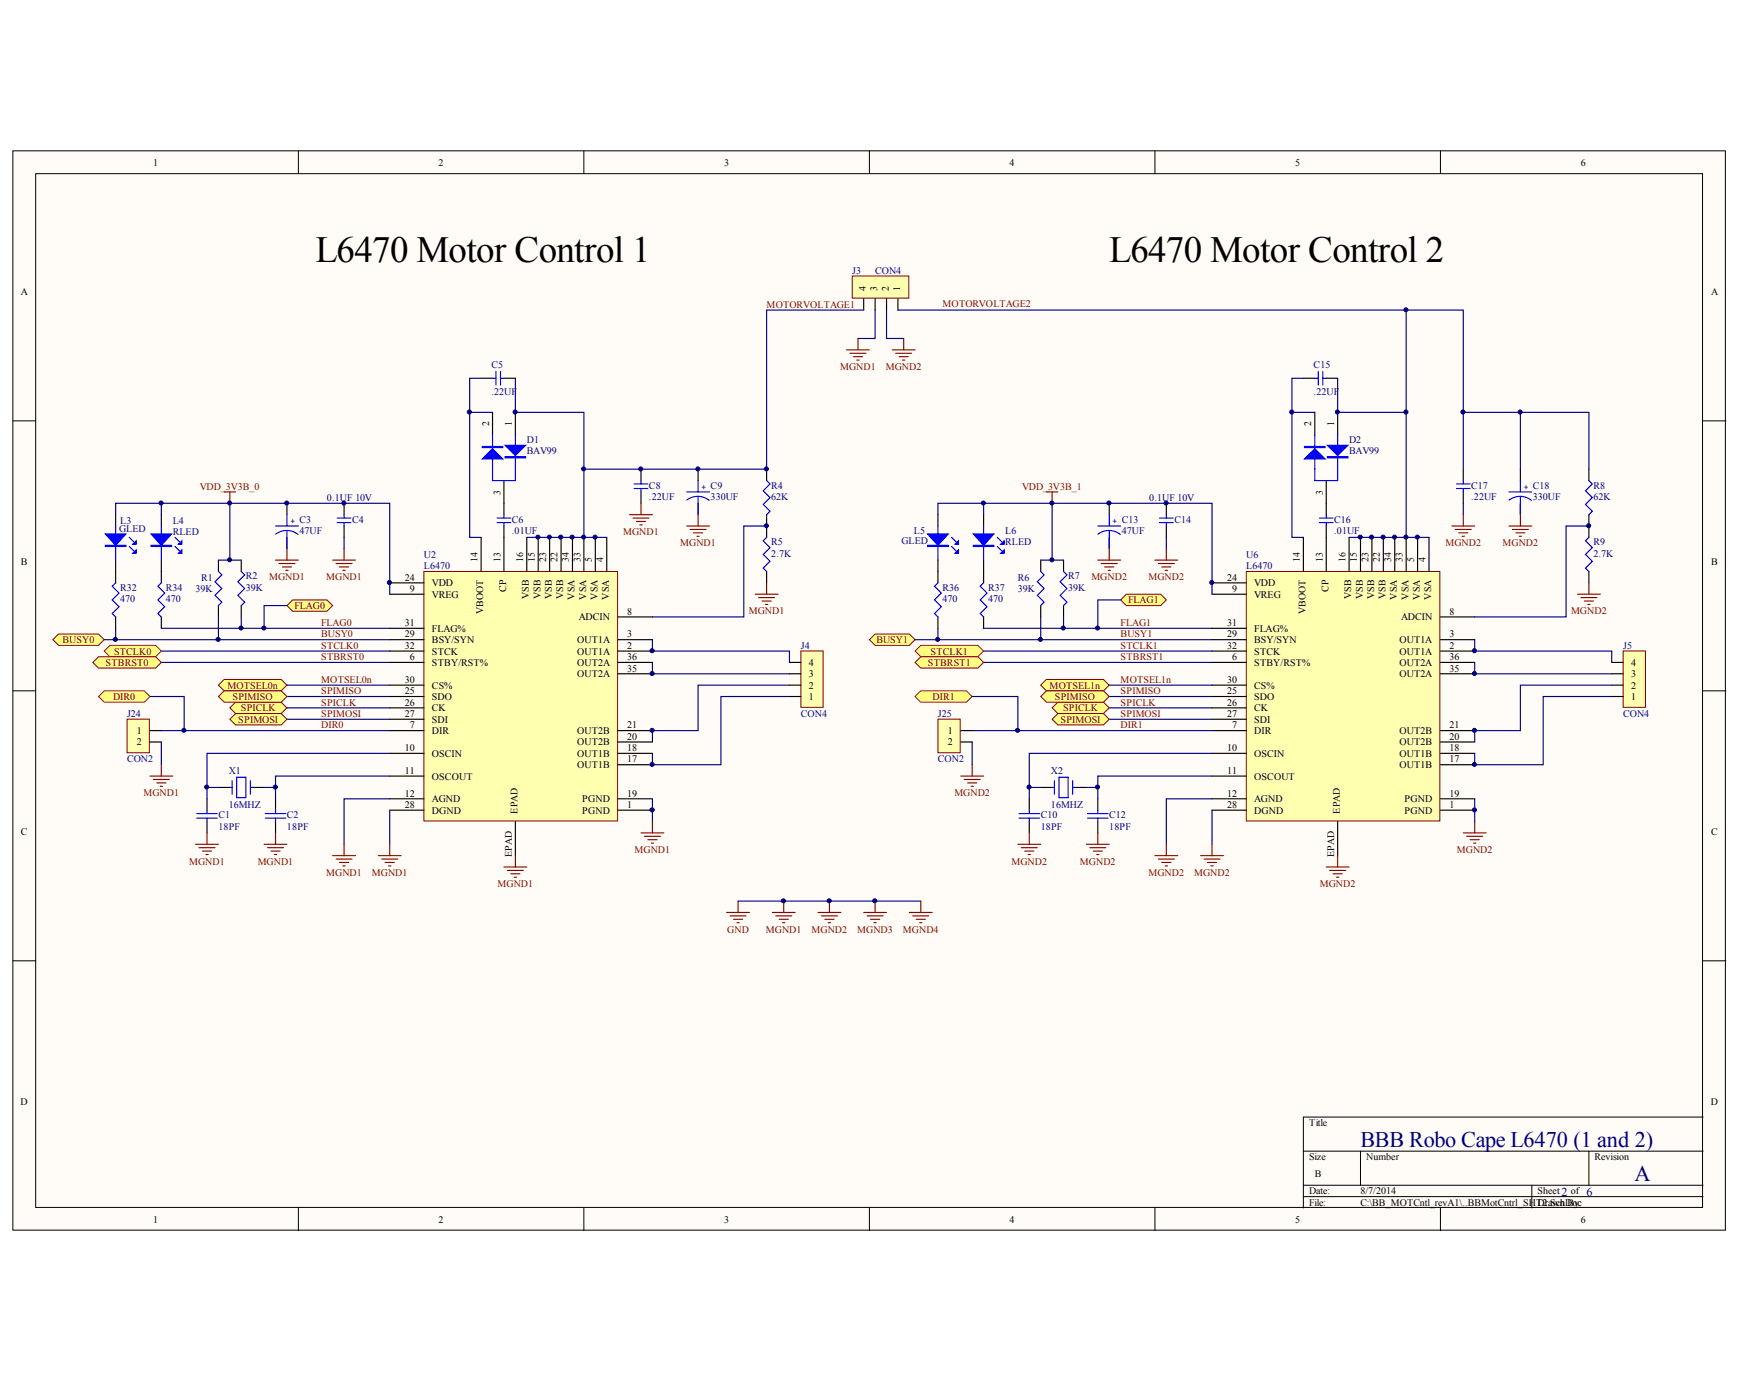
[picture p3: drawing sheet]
<svg xmlns="http://www.w3.org/2000/svg" width="263mm" height="210mm" viewBox="0 0 263 210" stroke-linecap="round" stroke-linejoin="round" font-family="sans-serif">
<defs><g id="words">
<g font-size="5.6">
<text x="47.6" y="39.6">L6470 Motor Control 1</text>
<text x="167.4" y="39.6">L6470 Motor Control 2</text>
</g>
<g font-size="3.4" fill="#000080">
<text x="205.4" y="173.2">BBB Robo Cape L6470 (1 and 2)</text>
<text x="246.8" y="178.4">A</text>
</g>
<g font-size="1.8" fill="#000080">
<text x="235.7" y="180.6">2</text>
<text x="239.5" y="180.6">6</text>
</g>
<g font-size="1.5">
<text x="23.1" y="25">1</text>
<text x="66.2" y="25">2</text>
<text x="109.3" y="25">3</text>
<text x="152.4" y="25">4</text>
<text x="195.5" y="25">5</text>
<text x="238.6" y="25">6</text>
<text x="3.2" y="44.5">A</text>
<text x="130.7" y="43.9" transform="rotate(-90 130.7 43.9)">4</text>
<text x="132.4" y="43.9" transform="rotate(-90 132.4 43.9)">3</text>
<text x="134.2" y="43.9" transform="rotate(-90 134.2 43.9)">2</text>
<text x="135.9" y="43.9" transform="rotate(-90 135.9 43.9)">1</text>
<text x="258.3" y="44.5">A</text>
<text x="73.8" y="64.3" transform="rotate(-90 73.8 64.3)">2</text>
<text x="77.3" y="64.3" transform="rotate(-90 77.3 64.3)">1</text>
<text x="198" y="64.3" transform="rotate(-90 198 64.3)">2</text>
<text x="201.4" y="64.3" transform="rotate(-90 201.4 64.3)">1</text>
<text x="75.5" y="74.7" transform="rotate(-90 75.5 74.7)">3</text>
<text x="199.7" y="74.7" transform="rotate(-90 199.7 74.7)">3</text>
<text x="3.2" y="85.3">B</text>
<text x="61.1" y="87.7">24</text>
<text x="61.9" y="89.4">9</text>
<text x="65.2" y="88.5">VDD</text>
<text x="72.1" y="84.9" transform="rotate(-90 72.1 84.9)">14</text>
<text x="75.5" y="84.9" transform="rotate(-90 75.5 84.9)">13</text>
<text x="76.4" y="89.4" transform="rotate(-90 76.4 89.4)">CP</text>
<text x="79" y="84.9" transform="rotate(-90 79 84.9)">16</text>
<text x="80.7" y="84.9" transform="rotate(-90 80.7 84.9)">15</text>
<text x="82.4" y="84.9" transform="rotate(-90 82.4 84.9)">23</text>
<text x="84.2" y="84.9" transform="rotate(-90 84.2 84.9)">22</text>
<text x="85.9" y="84.9" transform="rotate(-90 85.9 84.9)">34</text>
<text x="87.6" y="84.9" transform="rotate(-90 87.6 84.9)">33</text>
<text x="89.3" y="84.9" transform="rotate(-90 89.3 84.9)">5</text>
<text x="91.1" y="84.9" transform="rotate(-90 91.1 84.9)">4</text>
<text x="185.2" y="87.7">24</text>
<text x="186" y="89.4">9</text>
<text x="189.3" y="88.5">VDD</text>
<text x="196.2" y="84.9" transform="rotate(-90 196.2 84.9)">14</text>
<text x="199.7" y="84.9" transform="rotate(-90 199.7 84.9)">13</text>
<text x="200.5" y="89.4" transform="rotate(-90 200.5 89.4)">CP</text>
<text x="203.1" y="84.9" transform="rotate(-90 203.1 84.9)">16</text>
<text x="204.8" y="84.9" transform="rotate(-90 204.8 84.9)">15</text>
<text x="206.6" y="84.9" transform="rotate(-90 206.6 84.9)">23</text>
<text x="208.3" y="84.9" transform="rotate(-90 208.3 84.9)">22</text>
<text x="210" y="84.9" transform="rotate(-90 210 84.9)">34</text>
<text x="211.7" y="84.9" transform="rotate(-90 211.7 84.9)">33</text>
<text x="213.5" y="84.9" transform="rotate(-90 213.5 84.9)">5</text>
<text x="215.2" y="84.9" transform="rotate(-90 215.2 84.9)">4</text>
<text x="258.3" y="85.3">B</text>
<text x="61.1" y="94.5">31</text>
<text x="65.2" y="90.3">VREG</text>
<text x="65.2" y="95.4">FLAG%</text>
<text x="73" y="92.7" transform="rotate(-90 73 92.7)">VBOOT</text>
<text x="79.9" y="90.5" transform="rotate(-90 79.9 90.5)">VSB</text>
<text x="81.6" y="90.5" transform="rotate(-90 81.6 90.5)">VSB</text>
<text x="83.3" y="90.5" transform="rotate(-90 83.3 90.5)">VSB</text>
<text x="85" y="90.5" transform="rotate(-90 85 90.5)">VSB</text>
<text x="86.7" y="90.5" transform="rotate(-90 86.7 90.5)">VSA</text>
<text x="87.4" y="93.7">ADCIN</text>
<text x="88.5" y="90.5" transform="rotate(-90 88.5 90.5)">VSA</text>
<text x="90.2" y="90.5" transform="rotate(-90 90.2 90.5)">VSA</text>
<text x="91.9" y="90.5" transform="rotate(-90 91.9 90.5)">VSA</text>
<text x="94.7" y="92.8">8</text>
<text x="185.2" y="94.5">31</text>
<text x="189.3" y="90.3">VREG</text>
<text x="189.3" y="95.4">FLAG%</text>
<text x="197.1" y="92.7" transform="rotate(-90 197.1 92.7)">VBOOT</text>
<text x="204" y="90.5" transform="rotate(-90 204 90.5)">VSB</text>
<text x="205.7" y="90.5" transform="rotate(-90 205.7 90.5)">VSB</text>
<text x="207.4" y="90.5" transform="rotate(-90 207.4 90.5)">VSB</text>
<text x="209.2" y="90.5" transform="rotate(-90 209.2 90.5)">VSB</text>
<text x="210.9" y="90.5" transform="rotate(-90 210.9 90.5)">VSA</text>
<text x="211.5" y="93.7">ADCIN</text>
<text x="212.6" y="90.5" transform="rotate(-90 212.6 90.5)">VSA</text>
<text x="214.3" y="90.5" transform="rotate(-90 214.3 90.5)">VSA</text>
<text x="216.1" y="90.5" transform="rotate(-90 216.1 90.5)">VSA</text>
<text x="218.8" y="92.8">8</text>
<text x="61.1" y="96.3">29</text>
<text x="61.1" y="98">32</text>
<text x="61.9" y="99.7">6</text>
<text x="65.2" y="100.6">STBY/RST%</text>
<text x="65.2" y="97.1">BSY/SYN</text>
<text x="65.2" y="98.8">STCK</text>
<text x="87.1" y="98.8">OUT1A</text>
<text x="87.1" y="97.1">OUT1A</text>
<text x="87.1" y="100.6">OUT2A</text>
<text x="94.7" y="98">2</text>
<text x="94.7" y="96.3">3</text>
<text x="94.7" y="101.4">35</text>
<text x="94.7" y="99.7">36</text>
<text x="122.1" y="100.6">4</text>
<text x="185.2" y="96.3">29</text>
<text x="185.2" y="98">32</text>
<text x="186" y="99.7">6</text>
<text x="189.3" y="100.6">STBY/RST%</text>
<text x="189.3" y="97.1">BSY/SYN</text>
<text x="189.3" y="98.8">STCK</text>
<text x="211.3" y="98.8">OUT1A</text>
<text x="211.3" y="97.1">OUT1A</text>
<text x="211.3" y="100.6">OUT2A</text>
<text x="218.8" y="98">2</text>
<text x="218.8" y="96.3">3</text>
<text x="218.8" y="101.4">35</text>
<text x="218.8" y="99.7">36</text>
<text x="246.2" y="100.6">4</text>
<text x="61.1" y="104.8">25</text>
<text x="61.1" y="106.6">26</text>
<text x="61.1" y="103.1">30</text>
<text x="65.2" y="105.7">SDO</text>
<text x="65.2" y="107.4">CK</text>
<text x="65.2" y="104">CS%</text>
<text x="87.1" y="102.3">OUT2A</text>
<text x="122.1" y="105.7">1</text>
<text x="122.1" y="104">2</text>
<text x="122.1" y="102.3">3</text>
<text x="185.2" y="104.8">25</text>
<text x="185.2" y="106.6">26</text>
<text x="185.2" y="103.1">30</text>
<text x="189.3" y="105.7">SDO</text>
<text x="189.3" y="107.4">CK</text>
<text x="189.3" y="104">CS%</text>
<text x="211.3" y="102.3">OUT2A</text>
<text x="246.2" y="105.7">1</text>
<text x="246.2" y="104">2</text>
<text x="246.2" y="102.3">3</text>
<text x="20.7" y="110.9">1</text>
<text x="20.7" y="112.6">2</text>
<text x="61.1" y="113.4">10</text>
<text x="61.1" y="108.3">27</text>
<text x="61.9" y="110">7</text>
<text x="65.2" y="110.9">DIR</text>
<text x="65.2" y="109.1">SDI</text>
<text x="87.1" y="112.6">OUT2B</text>
<text x="87.1" y="110.9">OUT2B</text>
<text x="94.7" y="113.4">18</text>
<text x="94.7" y="111.7">20</text>
<text x="94.7" y="110">21</text>
<text x="143.1" y="110.9">1</text>
<text x="143.1" y="112.6">2</text>
<text x="185.2" y="113.4">10</text>
<text x="185.2" y="108.3">27</text>
<text x="186" y="110">7</text>
<text x="189.3" y="110.9">DIR</text>
<text x="189.3" y="109.1">SDI</text>
<text x="211.3" y="112.6">OUT2B</text>
<text x="211.3" y="110.9">OUT2B</text>
<text x="218.8" y="113.4">18</text>
<text x="218.8" y="111.7">20</text>
<text x="218.8" y="110">21</text>
<text x="61.1" y="116.9">11</text>
<text x="65.2" y="114.3">OSCIN</text>
<text x="65.2" y="117.7">OSCOUT</text>
<text x="87.1" y="116">OUT1B</text>
<text x="87.1" y="114.3">OUT1B</text>
<text x="94.7" y="115.1">17</text>
<text x="185.2" y="116.9">11</text>
<text x="189.3" y="114.3">OSCIN</text>
<text x="189.3" y="117.7">OSCOUT</text>
<text x="211.3" y="116">OUT1B</text>
<text x="211.3" y="114.3">OUT1B</text>
<text x="218.8" y="115.1">17</text>
<text x="61.1" y="120.3">12</text>
<text x="61.1" y="122">28</text>
<text x="65.2" y="121.1">AGND</text>
<text x="65.2" y="122.9">DGND</text>
<text x="78.1" y="122.9" transform="rotate(-90 78.1 122.9)">EPAD</text>
<text x="87.9" y="122.9">PGND</text>
<text x="87.9" y="121.1">PGND</text>
<text x="94.7" y="122">1</text>
<text x="94.7" y="120.3">19</text>
<text x="185.2" y="120.3">12</text>
<text x="185.2" y="122">28</text>
<text x="189.3" y="121.1">AGND</text>
<text x="189.3" y="122.9">DGND</text>
<text x="202.3" y="122.9" transform="rotate(-90 202.3 122.9)">EPAD</text>
<text x="212" y="122.9">PGND</text>
<text x="212" y="121.1">PGND</text>
<text x="218.8" y="122">1</text>
<text x="218.8" y="120.3">19</text>
<text x="3.2" y="126">C</text>
<text x="77.3" y="129.4" transform="rotate(-90 77.3 129.4)">EPAD</text>
<text x="201.4" y="129.4" transform="rotate(-90 201.4 129.4)">EPAD</text>
<text x="258.3" y="126">C</text>
<text x="3.1" y="166.8">D</text>
<text x="258.3" y="166.8">D</text>
<text x="197.6" y="170">Title</text>
<text x="197.6" y="175.2">Size</text>
<text x="198.5" y="177.8">B</text>
<text x="206.2" y="175.2">Number</text>
<text x="240.7" y="175.2">Revision</text>
<text x="23.1" y="184.6">1</text>
<text x="66.2" y="184.6">2</text>
<text x="109.3" y="184.6">3</text>
<text x="152.4" y="184.6">4</text>
<text x="195.5" y="184.6">5</text>
<text x="197.6" y="180.3">Date:</text>
<text x="197.6" y="182">File:</text>
<text x="205.4" y="180.3">8/7/2014</text>
<text x="205.4" y="182">C:\BB_MOTCntl_revA1\..BBMotCntrl_SHT2.SchDoc</text>
<text x="232.1" y="180.3">Sheet</text>
<text x="232.1" y="182">Drawn By:</text>
<text x="237.1" y="180.3">of</text>
<text x="238.6" y="184.6">6</text>
</g>
<g font-size="1.5" fill="#000080">
<text x="128.7" y="41.3">J3</text>
<text x="132.1" y="41.3">CON4</text>
<text x="74.2" y="55.6">C5</text>
<text x="74.2" y="59.7">.22UF</text>
<text x="198.3" y="55.6">C15</text>
<text x="198.3" y="59.7">.22UF</text>
<text x="79.5" y="66.9">D1</text>
<text x="79.5" y="68.6">BAV99</text>
<text x="203.7" y="66.9">D2</text>
<text x="203.7" y="68.6">BAV99</text>
<text x="49.4" y="75.7">0.1UF 10V</text>
<text x="98" y="73.8">C8</text>
<text x="98" y="75.5">.22UF</text>
<text x="107.3" y="73.8">C9</text>
<text x="107.3" y="75.5">330UF</text>
<text x="116.4" y="73.8">R4</text>
<text x="116.4" y="75.5">62K</text>
<text x="173.5" y="75.7">0.1UF 10V</text>
<text x="222.1" y="73.8">C17</text>
<text x="222.1" y="75.5">.22UF</text>
<text x="231.4" y="73.8">C18</text>
<text x="231.4" y="75.5">330UF</text>
<text x="240.5" y="73.8">R8</text>
<text x="240.5" y="75.5">62K</text>
<text x="18" y="80.3">GLED</text>
<text x="18.1" y="79.1">L3</text>
<text x="26.1" y="79.1">L4</text>
<text x="26.1" y="80.8">RLED</text>
<text x="45.2" y="78.9">C3</text>
<text x="45.2" y="80.6">47UF</text>
<text x="53.1" y="78.9">C4</text>
<text x="77.3" y="78.9">C6</text>
<text x="77.3" y="80.6">.01UF</text>
<text x="116.4" y="82.4">R5</text>
<text x="136.1" y="82.2">GLED</text>
<text x="138" y="80.6">L5</text>
<text x="151.8" y="80.6">L6</text>
<text x="151.8" y="82.4">RLED</text>
<text x="169.3" y="78.9">C13</text>
<text x="169.3" y="80.6">47UF</text>
<text x="177.3" y="78.9">C14</text>
<text x="201.4" y="78.9">C16</text>
<text x="201.4" y="80.6">.01UF</text>
<text x="240.5" y="82.4">R9</text>
<text x="18.1" y="89.2">R32</text>
<text x="25" y="89.2">R34</text>
<text x="29.5" y="89.4">39K</text>
<text x="30.4" y="87.7">R1</text>
<text x="37.1" y="87.5">R2</text>
<text x="37.1" y="89.2">39K</text>
<text x="64" y="84.2">U2</text>
<text x="64" y="86">L6470</text>
<text x="116.4" y="84.1">2.7K</text>
<text x="142.3" y="89.2">R36</text>
<text x="149.2" y="89.2">R37</text>
<text x="153.7" y="87.7">R6</text>
<text x="153.7" y="89.4">39K</text>
<text x="161.2" y="87.5">R7</text>
<text x="161.2" y="89.2">39K</text>
<text x="188.1" y="84.2">U6</text>
<text x="188.1" y="86">L6470</text>
<text x="240.5" y="84.1">2.7K</text>
<text x="18.1" y="90.9">470</text>
<text x="25" y="90.9">470</text>
<text x="142.3" y="90.9">470</text>
<text x="149.2" y="90.9">470</text>
<text x="120.9" y="98">J4</text>
<text x="245" y="98">J5</text>
<text x="19.2" y="108.3">J24</text>
<text x="120.9" y="108.3">CON4</text>
<text x="141.6" y="108.3">J25</text>
<text x="245" y="108.3">CON4</text>
<text x="19.2" y="115.1">CON2</text>
<text x="34.5" y="116.9">X1</text>
<text x="141.6" y="115.1">CON2</text>
<text x="158.7" y="116.9">X2</text>
<text x="33" y="123.6">C1</text>
<text x="33" y="125.3">18PF</text>
<text x="34.5" y="122">16MHZ</text>
<text x="43.3" y="123.6">C2</text>
<text x="43.3" y="125.3">18PF</text>
<text x="157.1" y="123.6">C10</text>
<text x="157.1" y="125.3">18PF</text>
<text x="158.7" y="122">16MHZ</text>
<text x="167.4" y="123.6">C12</text>
<text x="167.4" y="125.3">18PF</text>
</g>
<g font-size="1.5" fill="#800000">
<text x="115.7" y="46.5">MOTORVOLTAGE1</text>
<text x="142.3" y="46.3">MOTORVOLTAGE2</text>
<text x="126.8" y="55.9">MGND1</text>
<text x="133.7" y="55.9">MGND2</text>
<text x="30.2" y="73.9">VDD_3V3B_0</text>
<text x="154.3" y="73.9">VDD_3V3B_1</text>
<text x="94.1" y="80.8">MGND1</text>
<text x="102.7" y="82.5">MGND1</text>
<text x="218.2" y="82.5">MGND2</text>
<text x="226.8" y="82.5">MGND2</text>
<text x="40.6" y="87.6">MGND1</text>
<text x="49.2" y="87.6">MGND1</text>
<text x="164.8" y="87.6">MGND2</text>
<text x="173.4" y="87.6">MGND2</text>
<text x="44.5" y="92">FLAG0</text>
<text x="48.5" y="94.5">FLAG0</text>
<text x="113" y="92.8">MGND1</text>
<text x="169.2" y="94.5">FLAG1</text>
<text x="170.3" y="91.1">FLAG1</text>
<text x="237.2" y="92.8">MGND2</text>
<text x="9.5" y="97.1">BUSY0</text>
<text x="15.9" y="100.6">STBRST0</text>
<text x="17.2" y="98.8">STCLK0</text>
<text x="48.5" y="96.3">BUSY0</text>
<text x="48.5" y="98">STCLK0</text>
<text x="48.5" y="99.7">STBRST0</text>
<text x="132.3" y="97.1">BUSY1</text>
<text x="140.1" y="100.6">STBRST1</text>
<text x="140.5" y="98.8">STCLK1</text>
<text x="169.2" y="96.3">BUSY1</text>
<text x="169.2" y="98">STCLK1</text>
<text x="169.2" y="99.7">STBRST1</text>
<text x="17.1" y="105.7">DIR0</text>
<text x="34.3" y="104">MOTSEL0n</text>
<text x="35.1" y="105.7">SPIMISO</text>
<text x="36.4" y="107.4">SPICLK</text>
<text x="48.5" y="106.6">SPICLK</text>
<text x="48.5" y="104.8">SPIMISO</text>
<text x="48.5" y="103.1">MOTSEL0n</text>
<text x="140.8" y="105.7">DIR1</text>
<text x="158.4" y="104">MOTSEL1n</text>
<text x="159.2" y="105.7">SPIMISO</text>
<text x="160.5" y="107.4">SPICLK</text>
<text x="169.2" y="106.6">SPICLK</text>
<text x="169.2" y="104.8">SPIMISO</text>
<text x="169.2" y="103.1">MOTSEL1n</text>
<text x="36" y="109.1">SPIMOSI</text>
<text x="48.5" y="108.3">SPIMOSI</text>
<text x="48.5" y="110">DIR0</text>
<text x="160.1" y="109.1">SPIMOSI</text>
<text x="169.2" y="108.3">SPIMOSI</text>
<text x="169.2" y="110">DIR1</text>
<text x="21.7" y="120.3">MGND1</text>
<text x="144.1" y="120.3">MGND2</text>
<text x="28.6" y="130.6">MGND1</text>
<text x="38.9" y="130.6">MGND1</text>
<text x="95.8" y="128.8">MGND1</text>
<text x="152.7" y="130.6">MGND2</text>
<text x="163" y="130.6">MGND2</text>
<text x="219.9" y="128.8">MGND2</text>
<text x="49.2" y="132.3">MGND1</text>
<text x="56.1" y="132.3">MGND1</text>
<text x="75.1" y="134">MGND1</text>
<text x="173.4" y="132.3">MGND2</text>
<text x="180.3" y="132.3">MGND2</text>
<text x="199.2" y="134">MGND2</text>
<text x="109.8" y="140.9">GND</text>
<text x="115.6" y="140.9">MGND1</text>
<text x="122.5" y="140.9">MGND2</text>
<text x="129.4" y="140.9">MGND3</text>
<text x="136.3" y="140.9">MGND4</text>
</g>
<g font-size="1.2" fill="#000080">
<text x="105.9" y="74">+</text>
<text x="230" y="74">+</text>
<text x="43.8" y="79.2">+</text>
<text x="168" y="79.2">+</text>
</g>
</g></defs>
<g fill="#fffcf8" stroke="#000" stroke-width=".15">
<path d="M1.9 22.8h258.6v163h-258.6z"/>
<path d="M5.4 26.2h251.6v156.1h-251.6z"/>
</g>
<g fill="none" stroke="#000" stroke-width=".15">
<path d="M45 22.8v3.4M88.1 22.8v3.4M131.2 22.8v3.4M174.3 22.8v3.4M217.4 22.8v3.4M1.9 63.6h3.5M257.1 63.6h3.4M1.9 104.3h3.5M257.1 104.3h3.4M1.9 145.1h3.5M257.1 145.1h3.4M196.8 173.8h60.3"/>
<path d="M196.8 179h60.3M205.4 173.8v5.2M231.2 179v3.4M239.9 173.8v5.2M257.1 168.7h-60.3v13.7M45 182.4v3.5M88.1 182.4v3.5M131.2 182.4v3.5M174.3 182.4v3.5M196.8 180.7h60.3M217.4 182.4v3.5"/>
</g>
<g fill="none" stroke="#000" stroke-width=".17">
<path d="M72.6 57.1h1.8M76.1 57.1h1.7M43.3 76v1.7M51.9 76v1.7M51.9 79.4v1.8M74.4 62.3v3.4M76.1 72.6v5.1M76.1 79.4v1.8M77.8 62.3v3.4M96.8 70.9v1.7M96.8 74.3v1.7M105.4 70.9v1.7"/>
<path d="M105.4 76v1.7M115.7 70.9v1.7M115.7 77.7v3.5M33 84.6v1.7M33 91.4v1.8M36.4 84.6v1.7M36.4 91.4v1.8M43.3 81.2v1.7M115.7 86.3v1.7M33 118.9h1.7M38.1 118.9h1.8M31.2 120.6v1.7"/>
<path d="M31.2 124.1v1.7M41.6 120.6v1.7M41.6 124.1v1.7"/>
</g>
<g fill="none" stroke="#00f" stroke-width=".17">
<path d="M74.4 57.1h.5M74.9 56.1v2.1M75.6 56.1v2.1M75.6 57.1h.5M41.6 79.4h3.4M43.3 77.7v1.7M50.9 78.2h2.1M50.9 78.9h2.1M51.9 77.7v.5M51.9 78.9v.5M74.4 65.7v6.9h3.4v-6.9M75 78.2h2.1"/>
<path d="M75 78.9h2.1M76.1 77.7v.5M76.1 78.9v.5M95.7 73.1h2.1M95.7 73.8h2.1M96.8 72.6v.5M96.8 73.8v.5M103.7 74.3h3.4M103.7 75.5a2.73 2.73 0 0 1 3.4 .1M105.4 72.6v1.7M105.4 75v2.7M115.7 72.6l.5 .5-1 1 1 1-1 1.1 1 1-.5 .5"/>
<path d="M33 86.3l.5 .5-1 1 1 1.1-1 1 1 1-.5 .5M36.4 86.3l.5 .5-1 1 1 1.1-1 1 1 1-.5 .5M43.3 80.1v2.8M43.3 80.1l1.1 .2 .6 .4M43.3 80.1l-1.1 .2-.6 .4M115.7 81.2l-.5 .5 1 1-1 1 1 1.1-1 1 .5 .5M34.7 118.9h.3M35 117.9v2M35.7 117.4h1.4v3.1h-1.4zM37.8 117.9v2M37.8 118.9h.3M29.7 123.5h3.1"/>
<path d="M29.7 122.9h3.1M31.2 122.3v.6M31.2 123.5v.6M40 123.5h3.1M40 122.9h3.1M41.6 122.3v.6M41.6 123.5v.6"/>
</g>
<g fill="none" stroke="#000080" stroke-width=".17">
<path d="M72.6 57.1h-1.7v5.2h3.5M77.8 57.1v5.2h10.3v8.6M70.9 62.3v18.9h1.7M115.7 79.4h-3.4v13.8h-13.8M17.5 94.9v1.7h15.5M24.4 94.9h12M24.4 98.3h34.4M33 93.2v3.4h25.8M33 84.6h3.4M36.4 93.2v1.7h22.4M24.4 100h34.4M31.2 118.9h1.8"/>
<path d="M39.9 118.9h1.7M43.3 103.5h15.5M43.3 105.2h15.5M43.3 106.9h15.5M43.3 108.6h15.5M58.8 113.8h-27.6v6.8M58.8 117.2h-17.2v3.4M58.8 120.6h-6.9v6.9M58.8 122.3v5.2"/>
</g>
<g fill="#00f" stroke="#00f" stroke-width=".17">
<path d="M76.2 67.2h3.2l-1.6 1.6z"/>
<path d="M72.8 69.3l1.6-1.5 1.5 1.5z"/>
<path d="M76.2 69h3.2v.1h-3.2z" fill-rule="evenodd"/>
<path d="M72.8 67.4h3.1v.2h-3.1z" fill-rule="evenodd"/>
</g>
<path d="M64 86.3h29.2v37.7h-29.2z" fill="#ffffb0" stroke="#800000" stroke-width=".15"/>
<g fill="none" stroke="#000" stroke-width=".17">
<path d="M58.8 98.3h5.2M58.8 96.6h5.2M58.8 89.7h5.2M58.8 88h5.2M58.8 94.9h5.2M72.6 81.2v5.1M76.1 81.2v5.1M79.5 81.2v5.1M81.2 81.2v5.1M83 81.2v5.1M84.7 81.2v5.1M86.4 81.2v5.1"/>
<path d="M88.1 81.2v5.1M89.9 81.2v5.1M91.6 81.2v5.1M93.3 98.3h5.2M93.3 96.6h5.2M93.3 93.2h5.2M58.8 100h5.2M58.8 110.3h5.2M58.8 113.8h5.2M58.8 117.2h5.2M58.8 105.2h5.2M58.8 106.9h5.2"/>
<path d="M58.8 108.6h5.2M58.8 103.5h5.2M93.3 100h5.2M93.3 110.3h5.2M93.3 113.8h5.2M93.3 115.5h5.2M93.3 112h5.2M93.3 101.7h5.2M58.8 122.3h5.2M58.8 120.6h5.2M77.8 124.1v5.1M93.3 122.3h5.2"/>
<path d="M93.3 120.6h5.2"/>
</g>
<path d="M34.7 84.6v-8.6h24.1v13.7M79.5 81.2h12.1M98.5 96.6v1.7h20.7v1.7M98.5 100v1.7h20.7M119.2 103.5h-13.8v6.8h-6.9v1.7M119.2 105.2h-10.4v10.3h-10.3v-1.7M98.5 120.6v3.5" fill="none" stroke="#000080" stroke-width=".17"/>
<path d="M120.9 98.3h3.4v8.5h-3.4z" fill="#ffffb0" stroke="#800000" stroke-width=".15"/>
<g fill="none" stroke="#000" stroke-width=".17">
<path d="M196.8 57.1h1.7M200.2 57.1h1.7M167.4 76v1.7M176.1 76v1.7M176.1 79.4v1.8M198.5 62.3v3.4M200.2 72.6v5.1M200.2 79.4v1.8M201.9 62.3v3.4M220.9 70.9v1.7M220.9 74.3v1.7M229.5 70.9v1.7"/>
<path d="M229.5 76v1.7M239.9 70.9v1.7M239.9 77.7v3.5M157.1 84.6v1.7M157.1 91.4v1.8M160.6 84.6v1.7M160.6 91.4v1.8M167.4 81.2v1.7M239.9 86.3v1.7M119.2 105.2h1.7M119.2 103.5h1.7M119.2 101.7h1.7"/>
<path d="M119.2 100h1.7M157.1 118.9h1.7M162.3 118.9h1.7M155.4 120.6v1.7M155.4 124.1v1.7M165.7 120.6v1.7M165.7 124.1v1.7"/>
</g>
<g fill="none" stroke="#00f" stroke-width=".17">
<path d="M198.5 57.1h.5M199 56.1v2.1M199.7 56.1v2.1M199.7 57.1h.5M165.7 79.4h3.5M167.4 77.7v1.7M175 78.2h2.1M175 78.9h2.1M176.1 77.7v.5M176.1 78.9v.5M198.5 65.7v6.9h3.4v-6.9M199.2 78.2h2"/>
<path d="M199.2 78.9h2M200.2 77.7v.5M200.2 78.9v.5M219.9 73.1h2M219.9 73.8h2M220.9 72.6v.5M220.9 73.8v.5M227.8 74.3h3.4M227.8 75.5a2.72 2.72 0 0 1 3.4 .1M229.5 72.6v1.7M229.5 75v2.7M239.9 72.6l.5 .5-1.1 1 1.1 1-1.1 1.1 1.1 1-.5 .5"/>
<path d="M157.1 86.3l.5 .5-1 1 1 1.1-1 1 1 1-.5 .5M160.6 86.3l.5 .5-1.1 1 1.1 1.1-1.1 1 1.1 1-.5 .5M167.4 80.1v2.8M167.4 80.1l1.1 .2 .6 .4M167.4 80.1l-1 .2-.7 .4M239.9 81.2l-.6 .5 1.1 1-1.1 1 1.1 1.1-1.1 1 .6 .5M158.8 118.9h.4M159.2 117.9v2M159.9 117.4h1.3v3.1h-1.3zM161.9 117.9v2M161.9 118.9h.4M153.8 123.5h3.1"/>
<path d="M153.8 122.9h3.1M155.4 122.3v.6M155.4 123.5v.6M164.2 123.5h3.1M164.2 122.9h3.1M165.7 122.3v.6M165.7 123.5v.6"/>
</g>
<g fill="none" stroke="#000080" stroke-width=".17">
<path d="M196.8 57.1h-1.8v5.2h3.5M195 62.3v18.9h1.8M239.9 79.4h-3.5v13.8h-13.8M141.6 94.9v1.7h15.5M148.5 94.9h12.1M148.5 98.3h34.5M157.1 93.2v3.4h25.9M157.1 84.6h3.5M160.6 93.2v1.7h22.4M148.5 100h34.5M155.4 118.9h1.7M164 118.9h1.7"/>
<path d="M167.4 103.5h15.6M167.4 105.2h15.6M167.4 106.9h15.6M167.4 108.6h15.6M183 113.8h-27.6v6.8M183 117.2h-17.3v3.4M183 120.6h-6.9v6.9M183 122.3v5.2"/>
</g>
<g fill="#00f" stroke="#00f" stroke-width=".17">
<path d="M200.4 67.2h3.1l-1.6 1.6z"/>
<path d="M196.9 69.3l1.6-1.5 1.5 1.5z"/>
<path d="M200.4 69h3.1v.1h-3.1z" fill-rule="evenodd"/>
<path d="M196.9 67.4h3.1v.2h-3.1z" fill-rule="evenodd"/>
</g>
<path d="M188.1 86.3h29.3v37.7h-29.3z" fill="#ffffb0" stroke="#800000" stroke-width=".15"/>
<g fill="none" stroke="#000" stroke-width=".17">
<path d="M183 98.3h5.1M183 96.6h5.1M183 89.7h5.1M183 88h5.1M183 94.9h5.1M196.8 81.2v5.1M200.2 81.2v5.1M203.7 81.2v5.1M205.4 81.2v5.1M207.1 81.2v5.1M208.8 81.2v5.1M210.6 81.2v5.1"/>
<path d="M212.3 81.2v5.1M214 81.2v5.1M215.7 81.2v5.1M217.4 98.3h5.2M217.4 96.6h5.2M217.4 93.2h5.2M183 100h5.1M183 110.3h5.1M183 113.8h5.1M183 117.2h5.1M183 105.2h5.1M183 106.9h5.1"/>
<path d="M183 108.6h5.1M183 103.5h5.1M217.4 100h5.2M217.4 110.3h5.2M217.4 113.8h5.2M217.4 115.5h5.2M217.4 112h5.2M217.4 101.7h5.2M183 122.3h5.1M183 120.6h5.1M201.9 124.1v5.1M217.4 122.3h5.2"/>
<path d="M217.4 120.6h5.2"/>
</g>
<path d="M158.8 84.6v-8.6h24.2v13.7M203.7 81.2h12M222.6 96.6v1.7h20.7v1.7M222.6 100v1.7h20.7M243.3 103.5h-13.8v6.8h-6.9v1.7M243.3 105.2h-10.3v10.3h-10.4v-1.7M222.6 120.6v3.5" fill="none" stroke="#000080" stroke-width=".17"/>
<path d="M245 98.3h3.4v8.5h-3.4z" fill="#ffffb0" stroke="#800000" stroke-width=".15"/>
<path d="M243.3 105.2h1.7M243.3 103.5h1.7M243.3 101.7h1.7M243.3 100h1.7" fill="none" stroke="#000" stroke-width=".17"/>
<path d="M33.8 74.3h1.8M34.7 74.3v1.7M158 74.3h1.7M158.8 74.3v1.7" fill="none" stroke="#800000" stroke-width=".17"/>
<path d="M128.7 41.7h8.5v3.3h-8.5z" fill="#ffffb0" stroke="#800000" stroke-width=".15"/>
<g fill="none" stroke="#000" stroke-width=".17">
<path d="M130.4 45.1v1.7M132.1 45.1v1.7M133.8 45.1v1.7M135.6 45.1v1.7M17.5 77.7v1.7M24.4 77.7v1.7M141.6 77.7v1.7M148.5 77.7v1.7M17.5 84.6v3.4M17.5 93.2v1.7M24.4 84.6v3.4M24.4 93.2v1.7"/>
<path d="M141.6 84.6v3.4M141.6 93.2v1.7M148.5 84.6v3.4M148.5 93.2v1.7"/>
</g>
<path d="M130.4 46.8h-14.7v24.1h-27.6v10.3M24.4 76v1.7M34.7 76h-17.2v1.7M148.5 76v1.7M158.8 76h-17.2v1.7M220.9 76v1.7M51.9 81.2v1.7M176.1 81.2v1.7M111.4 136.1h27.6" fill="none" stroke="#000080" stroke-width=".17"/>
<g fill="none" stroke="#800000" stroke-width=".17">
<path d="M127.8 52.8h3.4M128.3 53.3h2.4M128.8 53.9h1.4M129.3 54.4h.4M129.5 51.1v1.7M134.7 52.8h3.4M135.2 53.3h2.4M135.7 53.9h1.4M136.2 54.4h.4M136.4 51.1v1.7M95 77.7h3.5M95.6 78.2h2.4"/>
<path d="M96.1 78.7h1.4M96.6 79.3h.3M96.8 76v1.7M103.7 79.4h3.4M104.2 79.9h2.4M105.4 77.7v1.7M219.2 79.4h3.4M219.7 79.9h2.4M220.9 77.7v1.7M227.8 79.4h3.4M228.3 79.9h2.4M229.5 77.7v1.7"/>
<path d="M41.6 84.6h3.4M42.1 85.1h2.4M42.6 85.6h1.4M43.1 86.1h.4M43.3 82.9v1.7M50.2 84.6h3.5M50.7 85.1h2.4M51.2 85.6h1.4M51.8 86.1h.3M51.9 82.9v1.7M104.7 80.5h1.4M105.2 81h.4"/>
<path d="M114 89.7h3.5M114.5 90.2h2.4M115 90.8h1.4M115.6 91.3h.3M115.7 88v1.7M165.7 84.6h3.5M166.2 85.1h2.5M166.8 85.6h1.3M167.3 86.1h.3M167.4 82.9v1.7M174.3 84.6h3.5M174.9 85.1h2.4"/>
<path d="M175.4 85.6h1.4M175.9 86.1h.3M176.1 82.9v1.7M220.2 80.5h1.4M220.7 81h.4M228.8 80.5h1.4M229.3 81h.4M238.1 89.7h3.5M238.7 90.2h2.4M239.2 90.8h1.3M239.7 91.3h.3M239.9 88v1.7"/>
<path d="M29.5 127.5h3.5M30 128h2.5M30.6 128.5h1.3M31.1 129h.3M31.2 125.8v1.7M39.9 127.5h3.4M40.4 128h2.4M40.9 128.5h1.4M41.4 129h.4M41.6 125.8v1.7M50.2 129.2h3.5M50.7 129.7h2.4"/>
<path d="M51.2 130.2h1.4M51.8 130.8h.3M51.9 127.5v1.7M57.1 129.2h3.5M57.6 129.7h2.4M58.1 130.2h1.4M58.7 130.8h.3M58.8 127.5v1.7M76.1 130.9h3.4M76.6 131.4h2.4M77.1 132h1.4M77.6 132.5h.4"/>
<path d="M77.8 129.2v1.7M96.8 125.8h3.4M97.3 126.3h2.4M97.8 126.8h1.4M98.3 127.3h.4M98.5 124.1v1.7M109.7 137.8h3.4M110.2 138.3h2.4M110.7 138.8h1.4M111.2 139.3h.4M111.4 136.1v1.7M116.6 137.8h3.4"/>
<path d="M117.1 138.3h2.4M117.6 138.8h1.4M118.1 139.3h.4M118.3 136.1v1.7M123.5 137.8h3.4M124 138.3h2.4M124.5 138.8h1.4M125 139.3h.4M125.2 136.1v1.7M130.4 137.8h3.4M130.9 138.3h2.4M131.4 138.8h1.4"/>
<path d="M131.9 139.3h.4M132.1 136.1v1.7M153.7 127.5h3.4M154.2 128h2.4M154.7 128.5h1.4M155.2 129h.4M155.4 125.8v1.7M164 127.5h3.4M164.5 128h2.4M165 128.5h1.4M165.6 129h.3M165.7 125.8v1.7"/>
<path d="M174.3 129.2h3.5M174.9 129.7h2.4M175.4 130.2h1.4M175.9 130.8h.3M176.1 127.5v1.7M181.2 129.2h3.5M181.8 129.7h2.4M182.3 130.2h1.4M182.8 130.8h.3M183 127.5v1.7M200.2 130.9h3.5M200.7 131.4h2.4"/>
<path d="M201.2 132h1.4M201.8 132.5h.3M201.9 129.2v1.7M220.9 125.8h3.4M221.4 126.3h2.4M221.9 126.8h1.4M222.4 127.3h.4M222.6 124.1v1.7"/>
</g>
<g fill="none" stroke="#00f" stroke-width=".17">
<path d="M17.5 79.4v5.2M24.4 79.4v5.2M141.6 79.4v5.2M148.5 79.4v5.2M17.5 88l-.6 .5 1.1 1.1-1.1 1 1.1 1-1.1 1.1 .6 .5M19.5 82.5l.7 .7M19.5 81.2l.7 .6M24.4 88l-.6 .5 1.1 1.1-1.1 1 1.1 1-1.1 1.1 .6 .5M26.4 82.5l.7 .7M26.4 81.2l.7 .6M141.6 88l-.5 .5 1 1.1-1 1 1 1-1 1.1 .5 .5M143.7 82.5l.6 .7"/>
<path d="M143.7 81.2l.6 .6M148.5 88l-.5 .5 1 1.1-1 1 1 1-1 1.1 .5 .5M150.6 82.5l.6 .7M150.6 81.2l.6 .6"/>
</g>
<g fill="#00f" stroke="#00f" stroke-width=".17">
<path d="M15.9 80.6h3.1l-1.5 1.8z"/>
<path d="M20 83.6l.6-.6v.6z"/>
<path d="M20 82.2l.6-.5v.5z"/>
<path d="M22.8 80.6h3.1l-1.5 1.8z"/>
<path d="M26.9 83.6l.6-.6v.6z"/>
<path d="M26.9 82.2l.6-.5v.5z"/>
<path d="M140 80.6h3.1l-1.5 1.8z"/>
<path d="M144.2 83.6l.5-.6v.6z"/>
<path d="M144.2 82.2l.5-.5v.5z"/>
<path d="M146.9 80.6h3.1l-1.5 1.8z"/>
<path d="M151.1 83.6l.5-.6v.6z"/>
<path d="M151.1 82.2l.5-.5v.5z"/>
<path d="M15.9 82.4h3.1v.1h-3.1z" fill-rule="evenodd"/>
<path d="M22.8 82.4h3.1v.1h-3.1z" fill-rule="evenodd"/>
<path d="M140 82.4h3.1v.1h-3.1z" fill-rule="evenodd"/>
<path d="M146.9 82.4h3.1v.1h-3.1z" fill-rule="evenodd"/>
</g>
<path d="M19.2 108.6h3.3v5.1h-3.3z" fill="#ffffb0" stroke="#800000" stroke-width=".15"/>
<path d="M22.6 110.3h1.8M22.6 112h1.8" fill="none" stroke="#000" stroke-width=".17"/>
<path d="M22.6 117.2h3.5M23.1 117.7h2.5M23.7 118.2h1.3M24.2 118.7h.3M24.4 115.5v1.7" fill="none" stroke="#800000" stroke-width=".17"/>
<path d="M24.4 112v3.5M24.4 110.3h34.4" fill="none" stroke="#000080" stroke-width=".17"/>
<path d="M141.6 108.6h3.4v5.1h-3.4z" fill="#ffffb0" stroke="#800000" stroke-width=".15"/>
<path d="M145 110.3h1.8M145 112h1.8" fill="none" stroke="#000" stroke-width=".17"/>
<path d="M145 117.2h3.5M145.6 117.7h2.4M146.1 118.2h1.4M146.6 118.7h.3M146.8 115.5v1.7M137.3 137.8h3.4M137.8 138.3h2.4M138.3 138.8h1.4M138.8 139.3h.4M139 136.1v1.7" fill="none" stroke="#800000" stroke-width=".17"/>
<path d="M132.1 46.8v4.3h-2.6M133.8 46.8v4.3h2.6M135.6 46.8h76.7v34.4M201.9 57.1v5.2h10.4M212.3 46.8h8.6v15.5M220.9 70.9v-8.6h19v8.6M229.5 62.3v8.6M146.8 112v3.5M146.8 110.3h36.2" fill="none" stroke="#000080" stroke-width=".17"/>
<g fill="#ffff80" stroke="#f00" stroke-width=".15">
<path d="M138.1 98.3l.9-.8h8.6l.9 .8-.9 .9h-8.6z" fill-rule="evenodd"/>
<path d="M15.7 98.3l.9-.8h6.9l.9 .8-.9 .9h-6.9z" fill-rule="evenodd"/>
<path d="M138.1 105.2l.9-.9h6.9l.9 .9-.9 .8h-6.9z" fill-rule="evenodd"/>
<path d="M14.9 105.2l.8-.9h6.1l.8 .9-.8 .8h-6.1z" fill-rule="evenodd"/>
</g>
<path d="M22.6 105.2h5.2v5.1" fill="none" stroke="#000080" stroke-width=".17"/>
<g fill="#ffff80" stroke="#800000" stroke-width=".15">
<path d="M169.2 90.6l.8-.9h5.2l.9 .9-.9 .8h-5.2z" fill-rule="evenodd"/>
<path d="M131.2 96.6l.9-.9h5.2l.8 .9-.8 .9h-5.2z" fill-rule="evenodd"/>
<path d="M138.1 100l.9-.8h8.6l.9 .8-.9 .9h-8.6z" fill-rule="evenodd"/>
<path d="M14 100l.9-.8h8.6l.9 .8-.9 .9h-8.6z" fill-rule="evenodd"/>
<path d="M43.3 91.4l.9-.8h5.2l.8 .8-.8 .9h-5.2z" fill-rule="evenodd"/>
<path d="M8 96.6l.8-.9h6.1l.8 .9-.8 .9h-6.1z" fill-rule="evenodd"/>
</g>
<path d="M15.7 96.6h1.8M43.3 91.4h-3.4v3.5M138.1 96.6h3.5M169.2 90.6h-3.5v4.3M146.8 105.2h6.9v5.1" fill="none" stroke="#000080" stroke-width=".17"/>
<g fill="#ffff80" stroke="#800000" stroke-width=".15">
<path d="M33 103.5l.8-.9h8.7l.8 .9-.8 .8h-8.7z" fill-rule="evenodd"/>
<path d="M157.1 103.5l.9-.9h8.6l.8 .9-.8 .8h-8.6z" fill-rule="evenodd"/>
<path d="M34.7 108.6l.9-.8h6.9l.8 .8-.8 .9h-6.9z" fill-rule="evenodd"/>
<path d="M34.7 106.9l.9-.9h6.9l.8 .9-.8 .9h-6.9z" fill-rule="evenodd"/>
<path d="M33 105.2l.8-.9h8.7l.8 .9-.8 .8h-8.7z" fill-rule="evenodd"/>
<path d="M158.8 108.6l.9-.8h6.9l.8 .8-.8 .9h-6.9z" fill-rule="evenodd"/>
<path d="M158.8 106.9l.9-.9h6.9l.8 .9-.8 .9h-6.9z" fill-rule="evenodd"/>
<path d="M157.1 105.2l.9-.9h8.6l.8 .9-.8 .8h-8.6z" fill-rule="evenodd"/>
</g>
<g fill="#000080" stroke="#000080" stroke-width=".15">
<circle cx="17.4" cy="96.6" r=".31"/>
<circle cx="24.3" cy="76" r=".3"/>
<circle cx="27.8" cy="110.3" r=".3"/>
<circle cx="31.2" cy="118.9" r=".31"/>
<circle cx="32.9" cy="96.6" r=".31"/>
<circle cx="34.7" cy="84.5" r=".3"/>
<circle cx="34.7" cy="76" r=".3"/>
<circle cx="36.4" cy="94.8" r=".3"/>
<circle cx="39.8" cy="94.8" r=".3"/>
<circle cx="41.6" cy="118.9" r=".3"/>
<circle cx="43.3" cy="76" r=".3"/>
<circle cx="51.9" cy="76" r=".3"/>
<circle cx="58.8" cy="88" r=".31"/>
<circle cx="70.9" cy="62.2" r=".31"/>
<circle cx="77.8" cy="62.2" r=".31"/>
<circle cx="81.2" cy="81.1" r=".3"/>
<circle cx="82.9" cy="81.1" r=".3"/>
<circle cx="84.6" cy="81.1" r=".31"/>
<circle cx="86.4" cy="81.1" r=".31"/>
<circle cx="88.1" cy="81.1" r=".3"/>
<circle cx="88.1" cy="70.8" r=".3"/>
<circle cx="89.8" cy="81.1" r=".3"/>
<circle cx="96.7" cy="70.8" r=".3"/>
<circle cx="98.4" cy="122.3" r=".31"/>
<circle cx="98.4" cy="115.4" r=".31"/>
<circle cx="98.4" cy="110.3" r=".31"/>
<circle cx="98.4" cy="101.7" r=".31"/>
<circle cx="98.4" cy="98.3" r=".31"/>
<circle cx="105.3" cy="70.8" r=".3"/>
<circle cx="115.7" cy="79.4" r=".3"/>
<circle cx="115.7" cy="70.8" r=".3"/>
<circle cx="118.3" cy="136" r=".31"/>
<circle cx="125.2" cy="136" r=".3"/>
<circle cx="132.1" cy="136" r=".31"/>
<circle cx="141.5" cy="96.6" r=".3"/>
<circle cx="148.4" cy="76" r=".3"/>
<circle cx="153.6" cy="110.3" r=".31"/>
<circle cx="155.3" cy="118.9" r=".3"/>
<circle cx="157.1" cy="96.6" r=".3"/>
<circle cx="158.8" cy="84.5" r=".3"/>
<circle cx="158.8" cy="76" r=".3"/>
<circle cx="160.5" cy="94.8" r=".3"/>
<circle cx="165.7" cy="118.9" r=".31"/>
<circle cx="165.7" cy="94.8" r=".31"/>
<circle cx="167.4" cy="76" r=".31"/>
<circle cx="176" cy="76" r=".3"/>
<circle cx="182.9" cy="88" r=".31"/>
<circle cx="195" cy="62.2" r=".31"/>
<circle cx="201.9" cy="62.2" r=".31"/>
<circle cx="205.3" cy="81.1" r=".31"/>
<circle cx="207.1" cy="81.1" r=".31"/>
<circle cx="208.8" cy="81.1" r=".3"/>
<circle cx="210.5" cy="81.1" r=".3"/>
<circle cx="212.2" cy="81.1" r=".3"/>
<circle cx="212.2" cy="62.2" r=".31"/>
<circle cx="212.2" cy="46.8" r=".3"/>
<circle cx="214" cy="81.1" r=".3"/>
<circle cx="220.8" cy="62.2" r=".31"/>
<circle cx="222.6" cy="122.3" r=".3"/>
<circle cx="222.6" cy="115.4" r=".3"/>
<circle cx="222.6" cy="110.3" r=".3"/>
<circle cx="222.6" cy="101.7" r=".3"/>
<circle cx="222.6" cy="98.3" r=".31"/>
<circle cx="229.5" cy="62.2" r=".31"/>
<circle cx="239.8" cy="79.4" r=".3"/>
</g>
<use href="#words"/>
</svg>
